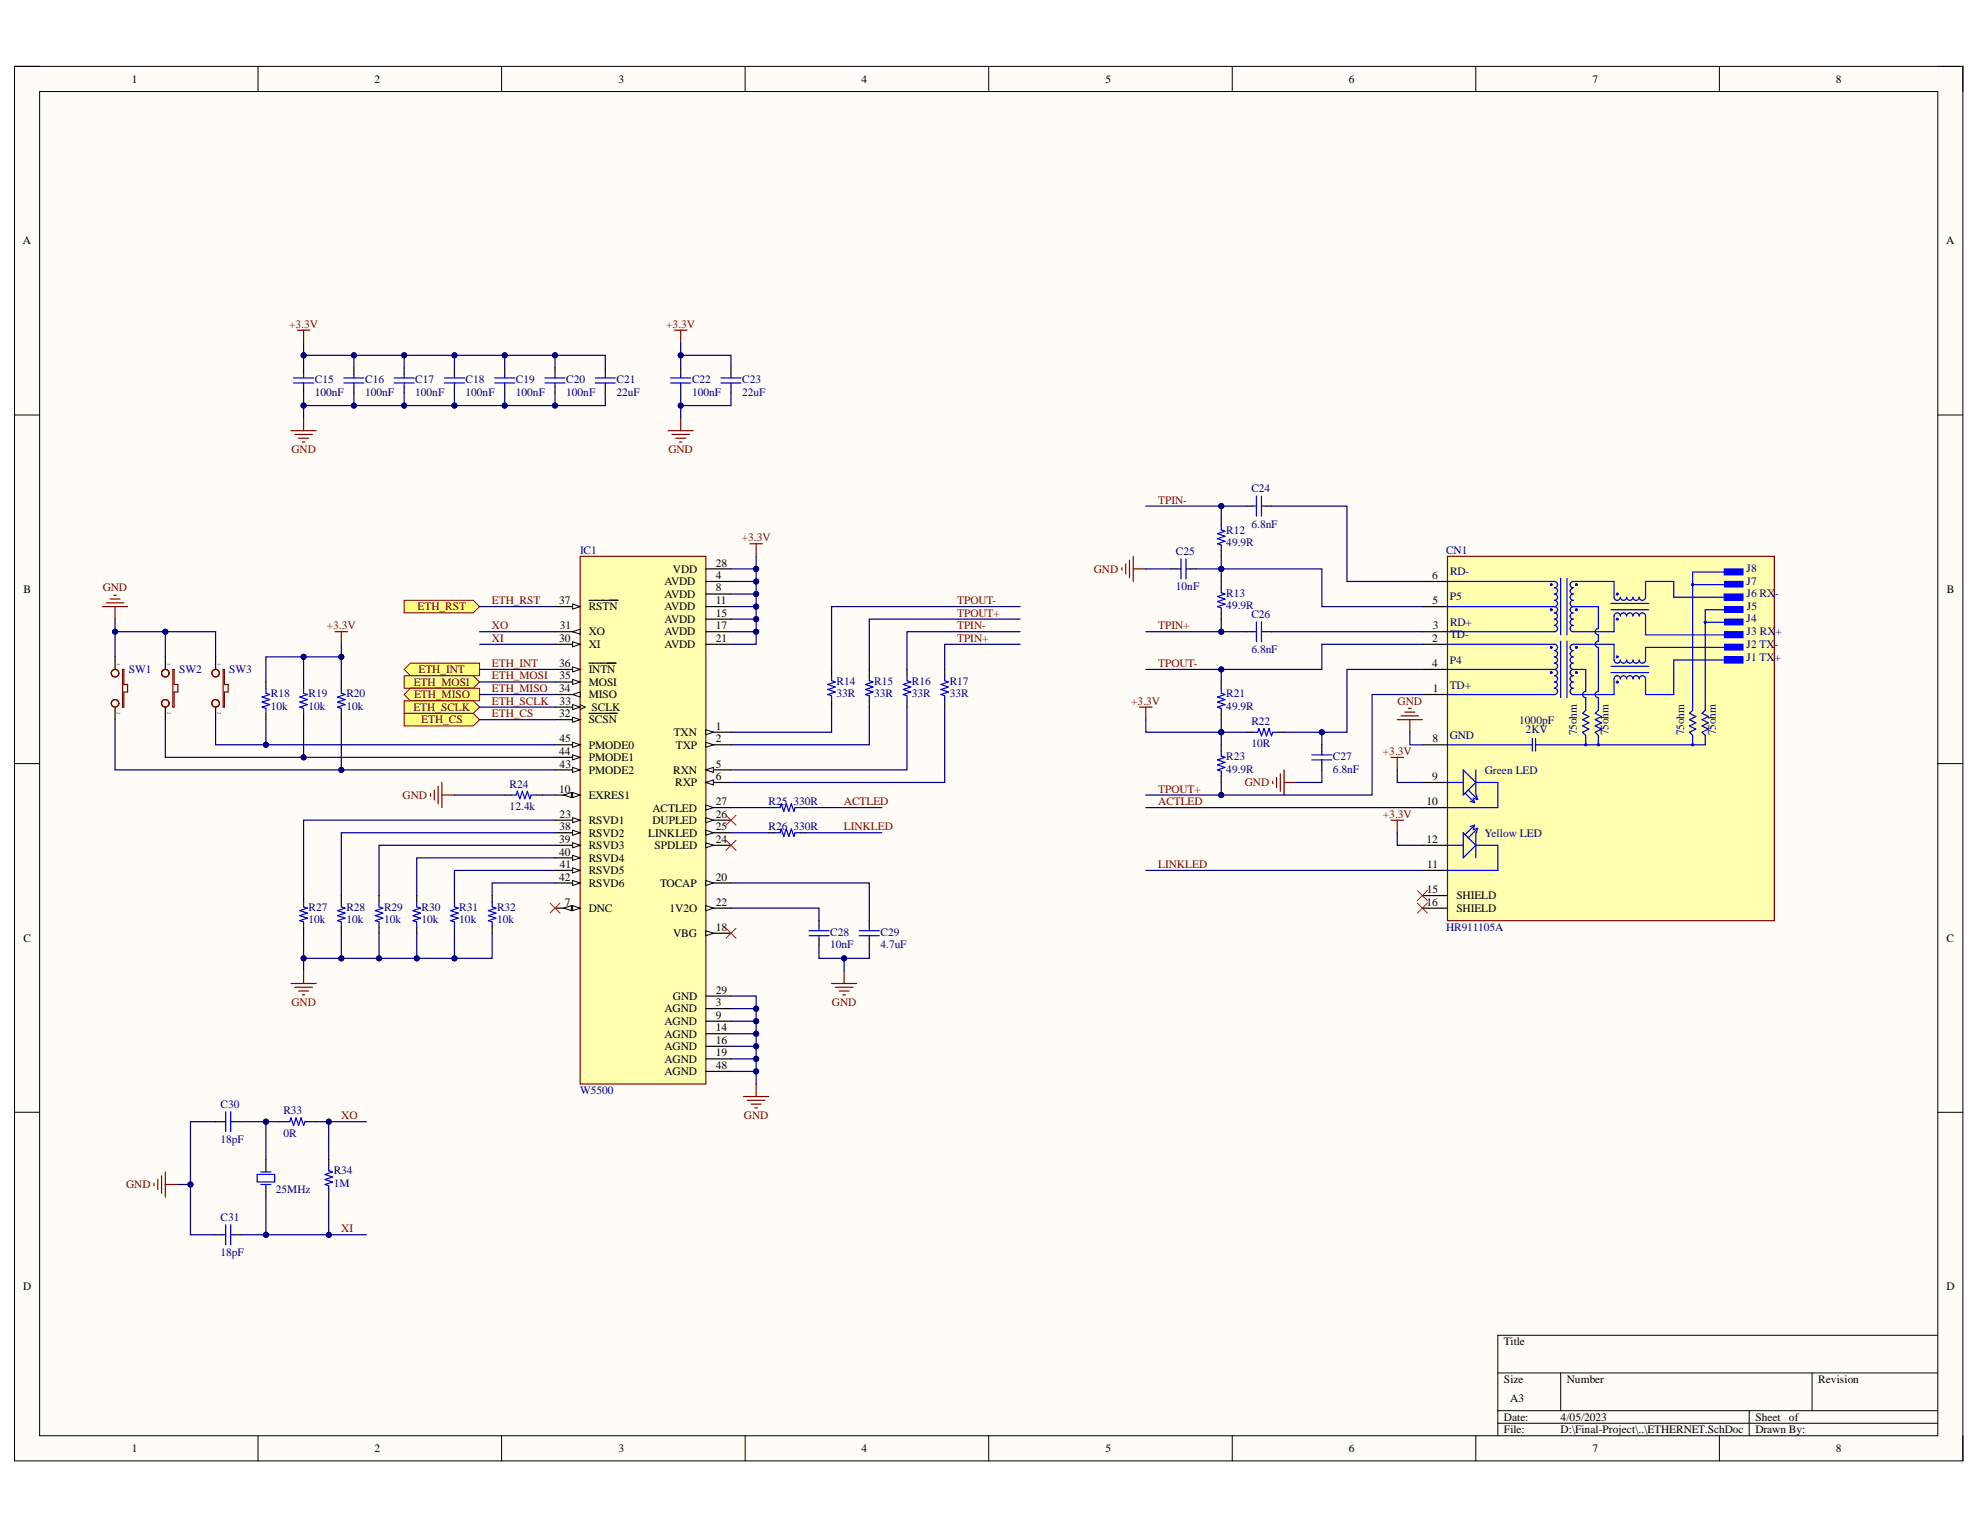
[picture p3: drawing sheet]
<svg xmlns="http://www.w3.org/2000/svg" width="279mm" height="216mm" viewBox="0 0 279 216" stroke-linecap="round" stroke-linejoin="round" font-family="sans-serif">
<defs><g id="words">
<g font-size="1.6">
<text x="18.6" y="11.7">1</text>
<text x="52.8" y="11.7">2</text>
<text x="87.3" y="11.7">3</text>
<text x="121.6" y="11.7">4</text>
<text x="156" y="11.7">5</text>
<text x="190.3" y="11.7">6</text>
<text x="224.7" y="11.7">7</text>
<text x="259.1" y="11.7">8</text>
<text x="3.2" y="34.5">A</text>
<text x="274.6" y="34.5">A</text>
<text x="3.3" y="83.7">B</text>
<text x="93.8" y="82.6">AVDD</text>
<text x="95" y="80.8">VDD</text>
<text x="101" y="80">28</text>
<text x="101" y="81.7">4</text>
<text x="101" y="83.5">8</text>
<text x="202.1" y="81.7">6</text>
<text x="274.7" y="83.7">B</text>
<text x="78.9" y="85.2">37</text>
<text x="79" y="88.8">31</text>
<text x="83.1" y="86.1">RSTN</text>
<text x="83.1" y="89.7">XO</text>
<text x="93.8" y="84.3">AVDD</text>
<text x="93.8" y="86.1">AVDD</text>
<text x="93.8" y="87.9">AVDD</text>
<text x="93.8" y="89.7">AVDD</text>
<text x="101" y="85.2">11</text>
<text x="101" y="87">15</text>
<text x="101" y="88.8">17</text>
<text x="202.1" y="85.2">5</text>
<text x="202.2" y="88.8">3</text>
<text x="78.9" y="90.6">30</text>
<text x="78.9" y="94.1">36</text>
<text x="78.9" y="95.9">35</text>
<text x="83.1" y="91.4">XI</text>
<text x="83.1" y="95">INTN</text>
<text x="93.8" y="91.4">AVDD</text>
<text x="101" y="90.6">21</text>
<text x="202.1" y="90.6">2</text>
<text x="202.1" y="94.1">4</text>
<text x="78.9" y="97.7">34</text>
<text x="78.9" y="101.2">32</text>
<text x="79" y="99.4">33</text>
<text x="83.1" y="96.8">MOSI</text>
<text x="83.1" y="98.5">MISO</text>
<text x="83.5" y="100.3">SCLK</text>
<text x="202.2" y="97.7">1</text>
<text x="78.9" y="106.5">44</text>
<text x="78.9" y="104.8">45</text>
<text x="83.1" y="102.1">SCSN</text>
<text x="83.1" y="105.6">PMODE0</text>
<text x="83.1" y="107.4">PMODE1</text>
<text x="95.1" y="103.9">TXN</text>
<text x="95.4" y="105.6">TXP</text>
<text x="101" y="103">1</text>
<text x="101" y="104.8">2</text>
<text x="202.1" y="104.8">8</text>
<text x="78.9" y="111.9">10</text>
<text x="79" y="108.3">43</text>
<text x="83.1" y="109.2">PMODE2</text>
<text x="83.1" y="112.7">EXRES1</text>
<text x="95" y="109.2">RXN</text>
<text x="95.3" y="111">RXP</text>
<text x="101" y="108.3">5</text>
<text x="101" y="110.1">6</text>
<text x="101" y="113.6">27</text>
<text x="201.3" y="113.6">10</text>
<text x="202.1" y="110.1">9</text>
<text x="78.9" y="119">39</text>
<text x="78.9" y="117.2">38</text>
<text x="79" y="115.4">23</text>
<text x="83.1" y="116.3">RSVD1</text>
<text x="83.1" y="118.1">RSVD2</text>
<text x="83.1" y="119.8">RSVD3</text>
<text x="91.5" y="118.1">LINKLED</text>
<text x="92.1" y="114.5">ACTLED</text>
<text x="92.1" y="116.3">DUPLED</text>
<text x="92.4" y="119.8">SPDLED</text>
<text x="101" y="115.4">26</text>
<text x="101" y="117.2">25</text>
<text x="101" y="119">24</text>
<text x="201.3" y="119">12</text>
<text x="78.9" y="120.7">40</text>
<text x="78.9" y="124.3">42</text>
<text x="79" y="122.5">41</text>
<text x="83.1" y="121.6">RSVD4</text>
<text x="83.1" y="123.4">RSVD5</text>
<text x="83.1" y="125.1">RSVD6</text>
<text x="93.1" y="125.1">TOCAP</text>
<text x="101" y="124.3">20</text>
<text x="201.4" y="122.5">11</text>
<text x="79.7" y="127.8">7</text>
<text x="83.1" y="128.7">DNC</text>
<text x="94.5" y="128.7">1V2O</text>
<text x="101" y="127.8">22</text>
<text x="101" y="131.3">18</text>
<text x="201.3" y="127.8">16</text>
<text x="201.3" y="126">15</text>
<text x="205.5" y="126.9">SHIELD</text>
<text x="205.5" y="128.7">SHIELD</text>
<text x="3.3" y="132.9">C</text>
<text x="95" y="132.2">VBG</text>
<text x="274.7" y="132.9">C</text>
<text x="93.8" y="142.9">AGND</text>
<text x="95" y="141.1">GND</text>
<text x="101" y="140.2">29</text>
<text x="101" y="142">3</text>
<text x="101" y="143.8">9</text>
<text x="93.8" y="144.6">AGND</text>
<text x="93.8" y="146.4">AGND</text>
<text x="93.8" y="148.2">AGND</text>
<text x="93.8" y="150">AGND</text>
<text x="101" y="145.5">14</text>
<text x="101" y="147.3">16</text>
<text x="101" y="149.1">19</text>
<text x="93.8" y="151.7">AGND</text>
<text x="101" y="150.9">48</text>
<text x="3.3" y="182.1">D</text>
<text x="274.7" y="182.1">D</text>
<text x="212.2" y="189.9">Title</text>
<text x="212.2" y="195.2">Size</text>
<text x="213.1" y="197.8">A3</text>
<text x="221.1" y="195.2">Number</text>
<text x="256.6" y="195.2">Revision</text>
<text x="212.2" y="200.5">Date:</text>
<text x="212.2" y="202.3">File:</text>
<text x="220.2" y="200.5">4/05/2023</text>
<text x="220.2" y="202.3">D:\Final-Project\..\ETHERNET.SchDoc</text>
<text x="247.7" y="200.5">Sheet</text>
<text x="247.7" y="202.3">Drawn By:</text>
<text x="252.4" y="200.5">of</text>
<text x="18.6" y="204.9">1</text>
<text x="52.8" y="204.9">2</text>
<text x="87.3" y="204.9">3</text>
<text x="121.6" y="204.9">4</text>
<text x="156" y="204.9">5</text>
<text x="190.3" y="204.9">6</text>
<text x="224.7" y="204.9">7</text>
<text x="259.1" y="204.9">8</text>
</g>
<g font-size="1.6" fill="#800000">
<text x="40.8" y="46.2">+3.3V</text>
<text x="94" y="46.2">+3.3V</text>
<text x="41.1" y="64">GND</text>
<text x="94.3" y="64">GND</text>
<text x="163.4" y="71.1">TPIN-</text>
<text x="104.7" y="76.4">+3.3V</text>
<text x="14.5" y="83.5">GND</text>
<text x="154.4" y="80.8">GND</text>
<text x="46.1" y="88.8">+3.3V</text>
<text x="58.9" y="86.1">ETH_RST</text>
<text x="69.4" y="85.2">ETH_RST</text>
<text x="69.4" y="88.8">XO</text>
<text x="135.1" y="85.2">TPOUT-</text>
<text x="135.1" y="87">TPOUT+</text>
<text x="135.1" y="88.8">TPIN-</text>
<text x="163.4" y="88.8">TPIN+</text>
<text x="59.1" y="95">ETH_INT</text>
<text x="69.4" y="90.6">XI</text>
<text x="69.4" y="94.1">ETH_INT</text>
<text x="69.4" y="95.9">ETH_MOSI</text>
<text x="135.1" y="90.6">TPIN+</text>
<text x="163.4" y="94.1">TPOUT-</text>
<text x="58.3" y="100.3">ETH_SCLK</text>
<text x="58.4" y="96.8">ETH_MOSI</text>
<text x="58.4" y="98.5">ETH_MISO</text>
<text x="69.4" y="97.7">ETH_MISO</text>
<text x="69.4" y="99.4">ETH_SCLK</text>
<text x="69.4" y="101.2">ETH_CS</text>
<text x="159.6" y="99.4">+3.3V</text>
<text x="197.2" y="99.4">GND</text>
<text x="59.4" y="102.1">ETH_CS</text>
<text x="195.1" y="106.5">+3.3V</text>
<text x="56.8" y="112.7">GND</text>
<text x="119.1" y="113.6">ACTLED</text>
<text x="163.4" y="111.9">TPOUT+</text>
<text x="163.4" y="113.6">ACTLED</text>
<text x="175.7" y="111">GND</text>
<text x="119.1" y="117.2">LINKLED</text>
<text x="195.1" y="115.4">+3.3V</text>
<text x="163.4" y="122.5">LINKLED</text>
<text x="41.1" y="142">GND</text>
<text x="117.4" y="142">GND</text>
<text x="48.2" y="158">XO</text>
<text x="105" y="158">GND</text>
<text x="17.8" y="167.7">GND</text>
<text x="48.2" y="173.9">XI</text>
</g>
<g font-size="1.6" fill="#000080">
<text x="44.4" y="54.1">C15</text>
<text x="44.4" y="55.8">100nF</text>
<text x="51.5" y="54.1">C16</text>
<text x="51.5" y="55.8">100nF</text>
<text x="58.6" y="54.1">C17</text>
<text x="58.6" y="55.8">100nF</text>
<text x="65.7" y="54.1">C18</text>
<text x="65.7" y="55.8">100nF</text>
<text x="72.8" y="54.1">C19</text>
<text x="72.8" y="55.8">100nF</text>
<text x="79.9" y="54.1">C20</text>
<text x="79.9" y="55.8">100nF</text>
<text x="87" y="54.1">C21</text>
<text x="87" y="55.8">22uF</text>
<text x="97.7" y="54.1">C22</text>
<text x="97.7" y="55.8">100nF</text>
<text x="104.7" y="54.1">C23</text>
<text x="104.7" y="55.8">22uF</text>
<text x="176.6" y="69.5">C24</text>
<text x="173" y="75.3">R12</text>
<text x="173" y="77.1">49.9R</text>
<text x="176.6" y="74.5">6.8nF</text>
<text x="81.8" y="78.2">IC1</text>
<text x="165.9" y="78.3">C25</text>
<text x="165.9" y="83.3">10nF</text>
<text x="204.1" y="78.2">CN1</text>
<text x="204.6" y="81.2">RD-</text>
<text x="246.5" y="80.7">J8</text>
<text x="246.5" y="82.5">J7</text>
<text x="173" y="84.2">R13</text>
<text x="173" y="86">49.9R</text>
<text x="176.6" y="87.2">C26</text>
<text x="204.6" y="84.7">P5</text>
<text x="204.6" y="88.3">RD+</text>
<text x="246.5" y="84.3">J6 RX</text>
<text x="246.5" y="87.8">J4</text>
<text x="246.5" y="89.6">J3 RX</text>
<text x="246.5" y="86">J5</text>
<text x="250.5" y="84.3">-</text>
<text x="250.5" y="89.6">+</text>
<text x="18.2" y="95">SW1</text>
<text x="25.3" y="95">SW2</text>
<text x="32.3" y="95">SW3</text>
<text x="176.6" y="92.2">6.8nF</text>
<text x="204.6" y="93.6">P4</text>
<text x="204.6" y="90.1">TD-</text>
<text x="246.5" y="91.4">J2 TX</text>
<text x="246.5" y="93.2">J1 TX</text>
<text x="250.4" y="91.4">-</text>
<text x="250.4" y="93.2">+</text>
<text x="38.2" y="98.4">R18</text>
<text x="38.2" y="100.1">10k</text>
<text x="43.5" y="98.4">R19</text>
<text x="43.5" y="100.1">10k</text>
<text x="48.9" y="98.4">R20</text>
<text x="48.9" y="100.1">10k</text>
<text x="118" y="96.6">R14</text>
<text x="118" y="98.4">33R</text>
<text x="123.4" y="96.6">R15</text>
<text x="123.4" y="98.4">33R</text>
<text x="128.7" y="96.6">R16</text>
<text x="128.7" y="98.4">33R</text>
<text x="134" y="96.6">R17</text>
<text x="134" y="98.4">33R</text>
<text x="173" y="98.4">R21</text>
<text x="173" y="100.1">49.9R</text>
<text x="204.6" y="97.2">TD+</text>
<text x="173" y="107.2">R23</text>
<text x="176.6" y="102.3">R22</text>
<text x="176.6" y="105.5">10R</text>
<text x="188.1" y="107.2">C27</text>
<text x="204.6" y="104.3">GND</text>
<text x="214.4" y="102.1">1000pF</text>
<text x="215.3" y="103.4">2KV</text>
<text x="222.5" y="103.8" transform="rotate(-90 222.5 103.8)">75ohm</text>
<text x="227" y="103.8" transform="rotate(-90 227 103.8)">75ohm</text>
<text x="237.7" y="103.8" transform="rotate(-90 237.7 103.8)">75ohm</text>
<text x="242.1" y="103.8" transform="rotate(-90 242.1 103.8)">75ohm</text>
<text x="71.9" y="111.1">R24</text>
<text x="108.4" y="113.6">R25</text>
<text x="112" y="113.6">330R</text>
<text x="173" y="109">49.9R</text>
<text x="188.1" y="109">6.8nF</text>
<text x="209.5" y="109.2">Green LED</text>
<text x="71.9" y="114.3">12.4k</text>
<text x="108.4" y="117.2">R26</text>
<text x="112" y="117.2">330R</text>
<text x="209.5" y="118.1">Yellow LED</text>
<text x="43.5" y="128.5">R27</text>
<text x="43.5" y="130.3">10k</text>
<text x="48.9" y="128.5">R28</text>
<text x="48.9" y="130.3">10k</text>
<text x="54.2" y="128.5">R29</text>
<text x="54.2" y="130.3">10k</text>
<text x="59.5" y="128.5">R30</text>
<text x="59.5" y="130.3">10k</text>
<text x="64.8" y="128.5">R31</text>
<text x="64.8" y="130.3">10k</text>
<text x="70.1" y="128.5">R32</text>
<text x="70.1" y="130.3">10k</text>
<text x="204.1" y="131.3">HR911105A</text>
<text x="117.1" y="132.1">C28</text>
<text x="117.1" y="133.8">10nF</text>
<text x="124.3" y="132.1">C29</text>
<text x="124.3" y="133.8">4.7uF</text>
<text x="81.8" y="154.4">W5500</text>
<text x="31.1" y="156.3">C30</text>
<text x="31.1" y="161.3">18pF</text>
<text x="40" y="157.2">R33</text>
<text x="40" y="160.4">0R</text>
<text x="47.1" y="165.7">R34</text>
<text x="47.1" y="167.5">1M</text>
<text x="31.1" y="172.3">C31</text>
<text x="38.9" y="168.4">25MHz</text>
<text x="31.1" y="177.3">18pF</text>
</g>
<g font-size=".6" fill="#000080">
<text x="16.5" y="93.6" transform="rotate(90 16.5 93.6)">1</text>
<text x="23.6" y="93.6" transform="rotate(90 23.6 93.6)">1</text>
<text x="30.7" y="93.6" transform="rotate(90 30.7 93.6)">1</text>
<text x="16.5" y="100.5" transform="rotate(90 16.5 100.5)">2</text>
<text x="23.6" y="100.5" transform="rotate(90 23.6 100.5)">2</text>
<text x="30.7" y="100.5" transform="rotate(90 30.7 100.5)">2</text>
</g>
</g></defs>
<path d="M2.1 9.4h274.9v196.8h-274.9z" fill-rule="evenodd" fill="#fffcf8"/>
<path d="M2.1 9.4h274.9v196.8h-274.9z" fill="none" stroke="#000" stroke-width=".14"/>
<path d="M5.6 12.9h267.8v189.7h-267.8z" fill-rule="evenodd" fill="#fffcf8"/>
<g fill="none" stroke="#000" stroke-width=".14">
<path d="M2 9.4h3.6M5.6 12.9h267.8v189.7h-267.8zM36.4 9.4v3.5M70.8 9.4v3.5M105.1 9.4v3.5M139.5 9.4v3.5M173.9 9.4v3.5M208.3 9.4v3.5M242.6 9.4v3.5M273.4 9.4h3.6v3.5M2 58.6h3.6M273.4 58.6h3.6"/>
<path d="M2 107.8h3.6M273.4 107.8h3.6M2 157h3.6M273.4 157h3.6M211.4 193.7h62M211.4 199.1h62M220.2 193.7v5.4M246.8 199.1v3.5M255.7 193.7v5.4M273.4 188.4h-62v14.2M36.4 202.6v3.6M70.8 202.6v3.6"/>
<path d="M105.2 202.6v3.6M139.5 202.6v3.6M173.9 202.6v3.6M208.3 202.6v3.6M211.4 200.8h62M242.6 202.6v3.6M277 202.6v3.6"/>
</g>
<path d="M81.9 78.5h17.7v74.5h-17.7z" fill-rule="evenodd" fill="#ffffb0"/>
<path d="M81.9 78.5h17.7v74.5h-17.7z" fill="none" stroke="#800000" stroke-width=".17"/>
<path d="M78.3 85.6h3.6" fill="none" stroke="#000" stroke-width=".17"/>
<path d="M80.8 85.2l1.1 .4-1.1 .3z" fill="#f8fcff"/>
<path d="M80.8 85.2l1.1 .4-1.1 .3z" fill="none" stroke="#000" stroke-width=".14"/>
<path d="M78.3 89.1h3.6M83.1 84.7h4.1" fill="none" stroke="#000" stroke-width=".17"/>
<path d="M80.8 89.1l1.1-.3v.7z" fill="#f8fcff"/>
<path d="M80.8 89.1l1.1-.3v.7z" fill="none" stroke="#000" stroke-width=".14"/>
<path d="M78.3 90.9h3.6" fill="none" stroke="#000" stroke-width=".17"/>
<path d="M80.8 90.6l1.1 .3-1.1 .4z" fill="#f8fcff"/>
<path d="M80.8 90.6l1.1 .3-1.1 .4z" fill="none" stroke="#000" stroke-width=".14"/>
<path d="M78.3 94.5h3.6" fill="none" stroke="#000" stroke-width=".17"/>
<path d="M80.8 94.1l1.1 .4-1.1 .3z" fill="#f8fcff"/>
<path d="M80.8 94.1l1.1 .4-1.1 .3z" fill="none" stroke="#000" stroke-width=".14"/>
<path d="M78.3 96.2h3.6M83.1 93.6h3.8" fill="none" stroke="#000" stroke-width=".17"/>
<path d="M80.8 95.9l1.1 .3-1.1 .4z" fill="#f8fcff"/>
<path d="M80.8 95.9l1.1 .3-1.1 .4z" fill="none" stroke="#000" stroke-width=".14"/>
<path d="M78.3 98h3.6" fill="none" stroke="#000" stroke-width=".17"/>
<path d="M80.8 98l1.1-.3v.7z" fill="#f8fcff"/>
<path d="M80.8 98l1.1-.3v.7z" fill="none" stroke="#000" stroke-width=".14"/>
<path d="M78.3 99.8h3.6" fill="none" stroke="#000" stroke-width=".17"/>
<path d="M80.8 99.4l1.1 .4-1.1 .3z" fill="#f8fcff"/>
<path d="M80.8 99.4l1.1 .4-1.1 .3zM81.9 99.4l.7 .4-.7 .3" fill="none" stroke="#000" stroke-width=".14"/>
<path d="M78.3 101.6h3.6" fill="none" stroke="#000" stroke-width=".17"/>
<path d="M80.8 101.2l1.1 .4-1.1 .3z" fill="#f8fcff"/>
<path d="M80.8 101.2l1.1 .4-1.1 .3z" fill="none" stroke="#000" stroke-width=".14"/>
<path d="M78.3 105.1h3.6M83.1 100.7h4" fill="none" stroke="#000" stroke-width=".17"/>
<path d="M80.8 104.7l1.1 .4-1.1 .4z" fill="#f8fcff"/>
<path d="M80.8 104.7l1.1 .4-1.1 .4z" fill="none" stroke="#000" stroke-width=".14"/>
<path d="M78.3 106.9h3.6" fill="none" stroke="#000" stroke-width=".17"/>
<path d="M80.8 106.5l1.1 .4-1.1 .3z" fill="#f8fcff"/>
<path d="M80.8 106.5l1.1 .4-1.1 .3z" fill="none" stroke="#000" stroke-width=".14"/>
<path d="M78.3 108.6h3.6" fill="none" stroke="#000" stroke-width=".17"/>
<path d="M80.8 108.3l1.1 .3-1.1 .4z" fill="#f8fcff"/>
<path d="M80.8 108.3l1.1 .3-1.1 .4z" fill="none" stroke="#000" stroke-width=".14"/>
<path d="M78.3 112.2h3.6" fill="none" stroke="#000" stroke-width=".17"/>
<path d="M80.8 111.8l1.1 .4-1.1 .3z" fill="#f8fcff"/>
<path d="M80.8 111.8l1.1 .4-1.1 .3z" fill="none" stroke="#000" stroke-width=".14"/>
<path d="M79.6 112.2l1-.4v.7z" fill="#f8fcff"/>
<path d="M79.6 112.2l1-.4v.7z" fill="none" stroke="#000" stroke-width=".14"/>
<path d="M78.3 115.7h3.6" fill="none" stroke="#000" stroke-width=".17"/>
<path d="M80.8 115.4l1.1 .3-1.1 .4z" fill="#f8fcff"/>
<path d="M80.8 115.4l1.1 .3-1.1 .4z" fill="none" stroke="#000" stroke-width=".14"/>
<path d="M78.3 117.5h3.6" fill="none" stroke="#000" stroke-width=".17"/>
<path d="M80.8 117.2l1.1 .3-1.1 .4z" fill="#f8fcff"/>
<path d="M80.8 117.2l1.1 .3-1.1 .4z" fill="none" stroke="#000" stroke-width=".14"/>
<path d="M78.3 119.3h3.6" fill="none" stroke="#000" stroke-width=".17"/>
<path d="M80.8 118.9l1.1 .4-1.1 .3z" fill="#f8fcff"/>
<path d="M80.8 118.9l1.1 .4-1.1 .3z" fill="none" stroke="#000" stroke-width=".14"/>
<path d="M78.3 121.1h3.6" fill="none" stroke="#000" stroke-width=".17"/>
<path d="M80.8 120.7l1.1 .4-1.1 .3z" fill="#f8fcff"/>
<path d="M80.8 120.7l1.1 .4-1.1 .3z" fill="none" stroke="#000" stroke-width=".14"/>
<path d="M78.3 122.8h3.6" fill="none" stroke="#000" stroke-width=".17"/>
<path d="M80.8 122.5l1.1 .3-1.1 .4z" fill="#f8fcff"/>
<path d="M80.8 122.5l1.1 .3-1.1 .4z" fill="none" stroke="#000" stroke-width=".14"/>
<path d="M78.3 124.6h3.6" fill="none" stroke="#000" stroke-width=".17"/>
<path d="M80.8 124.2l1.1 .4-1.1 .4z" fill="#f8fcff"/>
<path d="M80.8 124.2l1.1 .4-1.1 .4z" fill="none" stroke="#000" stroke-width=".14"/>
<path d="M78.3 128.1h3.6" fill="none" stroke="#000" stroke-width=".17"/>
<path d="M80.8 127.8l1.1 .3-1.1 .4z" fill="#f8fcff"/>
<path d="M80.8 127.8l1.1 .3-1.1 .4z" fill="none" stroke="#000" stroke-width=".14"/>
<path d="M79.6 128.1l1-.3v.7z" fill="#f8fcff"/>
<path d="M79.6 128.1l1-.3v.7z" fill="none" stroke="#000" stroke-width=".14"/>
<path d="M99.6 80.3h3.5M99.6 82h3.5M99.6 83.8h3.5M99.6 85.6h3.5M99.6 87.4h3.5M99.6 89.1h3.5M99.6 90.9h3.5M99.6 103.3h3.5" fill="none" stroke="#000" stroke-width=".17"/>
<path d="M99.6 103l1.1 .3-1.1 .4z" fill="#f8fcff"/>
<path d="M99.6 103l1.1 .3-1.1 .4z" fill="none" stroke="#000" stroke-width=".14"/>
<path d="M99.6 105.1h3.5" fill="none" stroke="#000" stroke-width=".17"/>
<path d="M99.6 104.7l1.1 .4-1.1 .4z" fill="#f8fcff"/>
<path d="M99.6 104.7l1.1 .4-1.1 .4z" fill="none" stroke="#000" stroke-width=".14"/>
<path d="M99.6 108.6h3.5" fill="none" stroke="#000" stroke-width=".17"/>
<path d="M99.6 108.6l1.1-.3v.7z" fill="#f8fcff"/>
<path d="M99.6 108.6l1.1-.3v.7z" fill="none" stroke="#000" stroke-width=".14"/>
<path d="M99.6 110.4h3.5" fill="none" stroke="#000" stroke-width=".17"/>
<path d="M99.6 110.4l1.1-.3v.7z" fill="#f8fcff"/>
<path d="M99.6 110.4l1.1-.3v.7z" fill="none" stroke="#000" stroke-width=".14"/>
<path d="M99.6 114h3.5" fill="none" stroke="#000" stroke-width=".17"/>
<path d="M99.6 113.6l1.1 .4-1.1 .3z" fill="#f8fcff"/>
<path d="M99.6 113.6l1.1 .4-1.1 .3z" fill="none" stroke="#000" stroke-width=".14"/>
<path d="M99.6 115.7h3.5" fill="none" stroke="#000" stroke-width=".17"/>
<path d="M99.6 115.4l1.1 .3-1.1 .4z" fill="#f8fcff"/>
<path d="M99.6 115.4l1.1 .3-1.1 .4z" fill="none" stroke="#000" stroke-width=".14"/>
<path d="M99.6 117.5h3.5" fill="none" stroke="#000" stroke-width=".17"/>
<path d="M99.6 117.2l1.1 .3-1.1 .4z" fill="#f8fcff"/>
<path d="M99.6 117.2l1.1 .3-1.1 .4z" fill="none" stroke="#000" stroke-width=".14"/>
<path d="M99.6 119.3h3.5" fill="none" stroke="#000" stroke-width=".17"/>
<path d="M99.6 118.9l1.1 .4-1.1 .3z" fill="#f8fcff"/>
<path d="M99.6 118.9l1.1 .4-1.1 .3z" fill="none" stroke="#000" stroke-width=".14"/>
<path d="M99.6 124.6h3.5" fill="none" stroke="#000" stroke-width=".17"/>
<path d="M99.6 124.2l1.1 .4-1.1 .4z" fill="#f8fcff"/>
<path d="M99.6 124.2l1.1 .4-1.1 .4z" fill="none" stroke="#000" stroke-width=".14"/>
<path d="M99.6 128.1h3.5" fill="none" stroke="#000" stroke-width=".17"/>
<path d="M99.6 127.8l1.1 .3-1.1 .4z" fill="#f8fcff"/>
<path d="M99.6 127.8l1.1 .3-1.1 .4z" fill="none" stroke="#000" stroke-width=".14"/>
<path d="M99.6 131.7h3.5" fill="none" stroke="#000" stroke-width=".17"/>
<path d="M99.6 131.3l1.1 .4-1.1 .3z" fill="#f8fcff"/>
<path d="M99.6 131.3l1.1 .4-1.1 .3z" fill="none" stroke="#000" stroke-width=".14"/>
<path d="M99.6 140.6h3.5M99.6 142.3h3.5M99.6 144.1h3.5M99.6 145.9h3.5M99.6 147.6h3.5M99.6 149.4h3.5M99.6 151.2h3.5" fill="none" stroke="#000" stroke-width=".17"/>
<path d="M204.3 78.5h46.1v51.4h-46.1z" fill-rule="evenodd" fill="#ffffb0"/>
<path d="M204.3 78.5h46.1v51.4h-46.1z" fill="none" stroke="#800000" stroke-width=".17"/>
<path d="M243.3 92.7h2.6v.9h-2.6z" fill-rule="evenodd" fill="#00f"/>
<path d="M243.3 92.7h2.6v.9h-2.6z" fill="none" stroke="#00f" stroke-width=".17"/>
<path d="M243.3 83.8h2.6v.9h-2.6z" fill-rule="evenodd" fill="#00f"/>
<path d="M243.3 83.8h2.6v.9h-2.6z" fill="none" stroke="#00f" stroke-width=".17"/>
<path d="M243.3 80.3h2.6v.8h-2.6z" fill-rule="evenodd" fill="#00f"/>
<path d="M243.3 80.3h2.6v.8h-2.6z" fill="none" stroke="#00f" stroke-width=".17"/>
<path d="M243.4 89.1h2.5v.9h-2.5z" fill-rule="evenodd" fill="#00f"/>
<path d="M243.4 89.1h2.5v.9h-2.5z" fill="none" stroke="#00f" stroke-width=".17"/>
<path d="M243.4 85.6h2.5v.8h-2.5z" fill-rule="evenodd" fill="#00f"/>
<path d="M243.4 85.6h2.5v.8h-2.5z" fill="none" stroke="#00f" stroke-width=".17"/>
<path d="M243.4 90.9h2.5v.8h-2.5z" fill-rule="evenodd" fill="#00f"/>
<path d="M243.4 90.9h2.5v.8h-2.5z" fill="none" stroke="#00f" stroke-width=".17"/>
<path d="M243.4 87.4h2.5v.8h-2.5z" fill-rule="evenodd" fill="#00f"/>
<path d="M243.4 87.4h2.5v.8h-2.5z" fill="none" stroke="#00f" stroke-width=".17"/>
<path d="M243.4 82.1h2.5v.7h-2.5z" fill-rule="evenodd" fill="#00f"/>
<g fill="none" stroke="#00f" stroke-width=".17">
<path d="M41.4 54h2.9M41.4 53.3h2.9M42.8 52.8v.5M42.8 54v.6M48.5 54h2.9M48.5 53.3h2.9M49.9 52.8v.5M49.9 54v.6M55.6 54h2.8M55.6 53.3h2.8M57 52.8v.5M57 54v.6"/>
<path d="M62.7 54h2.8M62.7 53.3h2.8M64.1 52.8v.5M64.1 54v.6M69.8 54h2.8M69.8 53.3h2.8M71.2 52.8v.5M71.2 54v.6M76.9 54h2.8M76.9 53.3h2.8M78.3 52.8v.5M78.3 54v.6"/>
<path d="M37.5 97.1v.7l.6 .2-1.1 .4 1.1 .3-1.1 .4 1.1 .3-1.1 .4 .5 .2v.7M42.8 97.1v.7l.6 .2-1.1 .4 1.1 .3-1.1 .4 1.1 .3-1.1 .4 .5 .2v.7M48.2 97.1v.7l.5 .2-1.1 .4 1.1 .3-1.1 .4 1.1 .3-1.1 .4 .6 .2v.7M117.3 95.3v.8l.6 .1-1.1 .4 1.1 .3-1.1 .4 1.1 .4-1.1 .3 .5 .2v.7M122.7 95.3v.8l.5 .1-1.1 .4 1.1 .3-1.1 .4 1.1 .4-1.1 .3 .6 .2v.7M128 95.3v.8l.5 .1-1 .4 1 .3-1 .4 1 .4-1 .3 .5 .2v.7M133.3 95.3v.8l.5 .1-1 .4 1 .3-1 .4 1 .4-1 .3 .5 .2v.7M204.3 82.1h15a.44 .44 0 0 1 .5 .4 .44 .44 0 0 1-.5 .4 .44 .44 0 0 1 .5 .5 .44 .44 0 0 1-.5 .4 .44 .44 0 0 1 .5 .5 .44 .44 0 0 1-.5 .4 .44 .44 0 0 1 .5 .5 .44 .44 0 0 1-.5 .4M204.3 90.9h15a.44 .44 0 0 1 .5 .5 .44 .44 0 0 1-.5 .4 .44 .44 0 0 1 .5 .4 .44 .44 0 0 1-.5 .5 .44 .44 0 0 1 .5 .4 .44 .44 0 0 1-.5 .5 .44 .44 0 0 1 .5 .4 .44 .44 0 0 1-.5 .5M204.3 85.6h15M204.3 94.5h15M218.8 86h.2v.1h-.2z"/>
<path d="M219.3 85.6a.44 .44 0 0 1 .5 .4 .44 .44 0 0 1-.5 .5 .44 .44 0 0 1 .5 .4 .44 .44 0 0 1-.5 .5 .44 .44 0 0 1 .5 .4 .44 .44 0 0 1-.5 .5 .44 .44 0 0 1 .5 .4 .44 .44 0 0 1-.5 .4h-15M219.3 94.5a.44 .44 0 0 1 .5 .4 .44 .44 0 0 1-.5 .5 .44 .44 0 0 1 .5 .4 .44 .44 0 0 1-.5 .4 .44 .44 0 0 1 .5 .5 .44 .44 0 0 1-.5 .4 .44 .44 0 0 1 .5 .5 .44 .44 0 0 1-.5 .4h-15M220.2 81.6v8M220.2 90.5v7.9M221.1 81.6v8M221.1 90.5v7.9M222 85.6a.44 .44 0 0 0-.4 .4 .44 .44 0 0 0 .4 .5 .44 .44 0 0 0-.4 .4 .44 .44 0 0 0 .4 .5 .44 .44 0 0 0-.4 .4 .44 .44 0 0 0 .4 .5 .44 .44 0 0 0-.4 .4 .44 .44 0 0 0 .4 .4h5.8v-2.2a.44 .44 0 0 1 .4-.4 .44 .44 0 0 1 .5 .4 .44 .44 0 0 1 .4-.4 .44 .44 0 0 1 .4 .4 .44 .44 0 0 1 .5-.4 .44 .44 0 0 1 .4 .4 .44 .44 0 0 1 .5-.4 .44 .44 0 0 1 .4 .4 .44 .44 0 0 1 .5-.4 .44 .44 0 0 1 .4 .4v2.7h11.5M222 85.6h3.5v3.1a.44 .44 0 0 0-.4 .4 .44 .44 0 0 0 .4 .5v.9a.44 .44 0 0 0-.4 .4 .44 .44 0 0 0 .4 .5v6.2a.44 .44 0 0 0-.4 .4 .44 .44 0 0 0 .4 .4v1.8l-.4 .5 .9 .4-.9 .5 .9 .4-.9 .4 .9 .5-.9 .4 .4 .5v1.3M222 94.5h1.8v3.1a.44 .44 0 0 0-.5 .4 .44 .44 0 0 0 .5 .4v1.8l-.5 .5 .9 .4-.9 .5 .9 .4-.9 .4 .9 .5-.9 .4 .5 .5v1.3M222.4 82.4h.1v.2h-.1zM222.4 86h.1v.1h-.1zM222.4 91.3h.1v.1h-.1z"/>
<path d="M222.4 94.8h.1v.2h-.1zM227.3 86h5.3M227.3 85.2h5.3M227.3 94h5.3M227.3 94.9h5.3M238.9 82.5h4.8M240.5 87.7h.2v.2h-.2zM240.6 87.8h3.1M243.4 82.1h2.5v.7h-2.5zM243.7 84.3h-7.5v-2.2h-4v2.2a.44 .44 0 0 1-.4 .4 .44 .44 0 0 1-.5-.4 .44 .44 0 0 1-.4 .4 .44 .44 0 0 1-.5-.4 .44 .44 0 0 1-.4 .4 .44 .44 0 0 1-.5-.4 .44 .44 0 0 1-.4 .4 .44 .44 0 0 1-.4-.4 .44 .44 0 0 1-.5 .4 .44 .44 0 0 1-.4-.4v-2.2h-5.8a.44 .44 0 0 0-.4 .4 .44 .44 0 0 0 .4 .4 .44 .44 0 0 0-.4 .5 .44 .44 0 0 0 .4 .4 .44 .44 0 0 0-.4 .5 .44 .44 0 0 0 .4 .4 .44 .44 0 0 0-.4 .5 .44 .44 0 0 0 .4 .4M243.7 91.4h-11.5v1.7a.44 .44 0 0 1-.4 .5 .44 .44 0 0 1-.5-.5 .44 .44 0 0 1-.4 .5 .44 .44 0 0 1-.5-.5 .44 .44 0 0 1-.4 .5 .44 .44 0 0 1-.5-.5 .44 .44 0 0 1-.4 .5 .44 .44 0 0 1-.4-.5 .44 .44 0 0 1-.5 .5 .44 .44 0 0 1-.4-.5v-2.2h-5.8a.44 .44 0 0 0-.4 .5 .44 .44 0 0 0 .4 .4 .44 .44 0 0 0-.4 .4 .44 .44 0 0 0 .4 .5 .44 .44 0 0 0-.4 .4 .44 .44 0 0 0 .4 .5 .44 .44 0 0 0-.4 .4 .44 .44 0 0 0 .4 .5M243.7 93.1h-7.5v4.9h-4v-2.2a.44 .44 0 0 0-.4-.4 .44 .44 0 0 0-.5 .4 .44 .44 0 0 0-.4-.4 .44 .44 0 0 0-.5 .4 .44 .44 0 0 0-.4-.4 .44 .44 0 0 0-.5 .4 .44 .44 0 0 0-.4-.4 .44 .44 0 0 0-.4 .4 .44 .44 0 0 0-.5-.4 .44 .44 0 0 0-.4 .4v2.2h-5.8a.44 .44 0 0 1-.4-.4 .44 .44 0 0 1 .4-.5 .44 .44 0 0 1-.4-.4 .44 .44 0 0 1 .4-.5 .44 .44 0 0 1-.4-.4 .44 .44 0 0 1 .4-.4 .44 .44 0 0 1-.4-.5 .44 .44 0 0 1 .4-.4"/>
<path d="M243.7 80.7h-4.8v19.5l-.5 .5 .9 .4-.9 .5 .9 .4-.9 .4 .9 .5-.9 .4 .5 .5v1.3M243.7 86h-3.1v14.2l-.4 .5 .9 .4-.9 .5 .9 .4-.9 .4 .9 .5-.9 .4 .4 .5v1.3h-23.9M72.1 112.2h.7l.2-.5 .3 1 .4-1 .4 1 .3-1 .4 1 .1-.5h.8M109.4 114h.7l.1-.6 .4 1.1 .4-1.1 .3 1.1 .4-1.1 .3 1.1 .2-.5h.7M109.4 117.5h.7l.1-.5 .4 1 .4-1 .3 1 .4-1 .3 1 .2-.5h.7M204.3 105.1h11.9M204.3 119.3h2.2M204.3 110.4h2.2M206.5 108.6l1.8 1.8-1.8 1.8zM206.7 111.9l1.4 1.4M207.2 118.2l-.7-.7v3.6l1.8-1.8M207.2 118.2l1.1 1.1"/>
<path d="M207.2 111.5l1.3 1.3M207.5 113.1l.6 .2M208.1 116.4l-1.4 1.4M208.1 116.4l-.6 .2M208.1 116.4l-.2 .7 .6-.2M208.3 108.6v3.6M208.3 117.5v3.6M208.3 119.3h3.1v3.5h-7.1M208.3 110.4h3.1v3.6h-7.1M208.3 112.2l.2 .6M208.5 116.9l-1.3 1.3M208.5 116.9l-.2 .6"/>
<path d="M208.5 112.8l-.6-.2 .2 .7M216.2 104.2v1.8M216.7 104.2v1.8M223.7 105h.2v.2h-.2zM225.5 105h.1v.2h-.1zM238.8 105h.1v.2h-.1zM42.8 127.3v.7l.6 .1-1.1 .4 1.1 .4-1.1 .3 1.1 .4-1.1 .3 .5 .2v.7M48.2 127.3v.7l.5 .1-1.1 .4 1.1 .4-1.1 .3 1.1 .4-1.1 .3 .6 .2v.7M53.5 127.3v.7l.5 .1-1 .4 1 .4-1 .3 1 .4-1 .3 .5 .2v.7M58.8 127.3v.7l.5 .1-1 .4 1 .4-1 .3 1 .4-1 .3 .5 .2v.7M64.1 127.3v.7l.6 .1-1.1 .4 1.1 .4-1.1 .3 1.1 .4-1.1 .3 .5 .2v.7M69.4 127.3v.7l.6 .1-1.1 .4 1.1 .4-1.1 .3 1.1 .4-1.1 .3 .5 .2v.7"/>
<path d="M114.2 131.3h2.8M114.2 132h2.8M115.6 130.8v.5M115.6 132v.6M121.2 131.3h2.9M121.2 132h2.9M122.7 130.8v.5M122.7 132v.6"/>
<circle cx="218.9" cy="82.5" r=".1"/>
<circle cx="218.9" cy="94.9" r=".1"/>
<circle cx="218.9" cy="91.4" r=".11"/>
<circle cx="218.9" cy="94.9" r=".11"/>
<circle cx="218.9" cy="82.5" r=".11"/>
<circle cx="222.4" cy="91.4" r=".11"/>
<circle cx="228.2" cy="87.4" r=".11"/>
<circle cx="228.2" cy="83.8" r=".11"/>
<circle cx="228.2" cy="96.2" r=".11"/>
<circle cx="228.2" cy="92.7" r=".11"/>
<circle cx="238.9" cy="82.5" r=".13"/>
<circle cx="240.6" cy="87.8" r=".12"/>
<circle cx="238.9" cy="105.1" r=".13"/>
</g>
<g fill="none" stroke="#000" stroke-width=".17">
<path d="M42.8 51.9v.9M42.8 54.6v.9M49.9 51.9v.9M49.9 54.6v.9M57 51.9v.9M57 54.6v.9M64.1 51.9v.9M64.1 54.6v.9M71.2 51.9v.9M71.2 54.6v.9M78.3 51.9v.9M78.3 54.6v.9"/>
<path d="M16.2 92.7v1.8M16.2 99.8v1.8M23.3 92.7v1.8M23.3 99.8v1.8M30.4 92.7v1.8M30.4 99.8v1.8M37.5 96.2v.9M42.8 96.2v.9M48.2 96.2v.9M117.3 94.5v.8M117.3 98.9v.9M122.7 94.5v.8"/>
<path d="M122.7 98.9v.9M128 94.5v.8M128 98.9v.9M133.3 94.5v.8M133.3 98.9v.9M200.7 82.1h3.6M200.7 85.6h3.6M200.7 89.1h3.6M200.7 90.9h3.6M200.7 94.5h3.6M200.7 98h3.6M37.5 100.7v.9"/>
<path d="M42.8 100.7v.9M48.2 100.7v.9M71.2 112.2h.9M75.7 112.2h.8M108.5 114h.9M108.5 117.5h.9M112.9 114h.9M112.9 117.5h.9M200.7 105.1h3.6M200.7 110.4h3.6M200.7 114h3.6M200.7 119.3h3.6"/>
<path d="M42.8 126.4v.9M42.8 130.8v.9M48.2 126.4v.9M48.2 130.8v.9M53.5 126.4v.9M53.5 130.8v.9M58.8 126.4v.9M58.8 130.8v.9M64.1 126.4v.9M64.1 130.8v.9M69.4 126.4v.9M69.4 130.8v.9"/>
<path d="M115.6 129.9v.9M115.6 132.6v.9M122.7 129.9v.9M122.7 132.6v.9M200.7 122.8h3.6M200.7 126.4h3.6M200.7 128.2h3.6"/>
</g>
<g fill="none" stroke="#800000" stroke-width=".17">
<path d="M42 46.6h1.7M42.8 46.6v1.8M42.8 59v1.8M41.1 60.8h3.5M41.6 61.3h2.5M42.1 61.8h1.4M42.7 62.4h.3M105.8 76.7h1.8M106.7 76.7v1.8M14.5 85.6h3.5M15 85.1h2.5M15.5 84.5h1.4"/>
<path d="M16.1 84h.3M16.2 85.6v1.8M17.3 94.5h.2v2.1h.5v1.1h-.5v2.1h-.2zM24.4 94.5h.2v2.1h.5v1.1h-.5v2.1h-.2zM31.5 94.5h.2v2.1h.5v1.1h-.5v2.1h-.2zM47.3 89.1h1.8M48.2 89.1v1.8M60.8 112v.4M61.3 111.5v1.4M61.8 110.9v2.5M62.4 110.4v3.6M62.4 112.2h1.7"/>
<path d="M41.1 138.8h3.5M41.6 139.3h2.5M42.1 139.8h1.4M42.8 137v1.8M117.3 138.8h3.6M117.9 139.3h2.5M118.4 139.8h1.4M119.1 137v1.8M42.7 140.4h.3M104.9 154.7h3.6M105.5 155.3h2.4M106 155.8h1.4"/>
<path d="M106.5 156.3h.4M106.7 153v1.7M118.9 140.4h.4"/>
<circle cx="16.2" cy="95" r=".53"/>
<circle cx="16.2" cy="99.2" r=".53"/>
<circle cx="23.3" cy="95" r=".53"/>
<circle cx="23.3" cy="99.2" r=".53"/>
<circle cx="30.4" cy="95" r=".53"/>
<circle cx="30.4" cy="99.2" r=".53"/>
</g>
<path d="M102.4 115l1.5 1.4M102.4 118.6l1.5 1.4M103.9 115l-1.5 1.4M103.9 118.6l-1.5 1.4M77.6 127.4l1.4 1.5M79 127.4l-1.4 1.5M102.4 131l1.5 1.4M103.9 131l-1.5 1.4" fill="none" stroke="#f00" stroke-width=".14"/>
<path d="M57 84.7h9.8l.9 .9-.9 .9h-9.8z" fill-rule="evenodd" fill="#ffff80"/>
<path d="M57 84.7h9.8l.9 .9-.9 .9h-9.8z" fill="none" stroke="#800000" stroke-width=".14"/>
<path d="M57 94.5l.9-.9h9.8v1.7h-9.8z" fill-rule="evenodd" fill="#ffff80"/>
<path d="M57 94.5l.9-.9h9.8v1.7h-9.8z" fill="none" stroke="#800000" stroke-width=".14"/>
<path d="M57 95.3h9.8l.9 .9-.9 .9h-9.8z" fill-rule="evenodd" fill="#ffff80"/>
<path d="M57 95.3h9.8l.9 .9-.9 .9h-9.8z" fill="none" stroke="#800000" stroke-width=".14"/>
<path d="M57 98l.9-.9h9.8v1.8h-9.8z" fill-rule="evenodd" fill="#ffff80"/>
<path d="M57 98l.9-.9h9.8v1.8h-9.8z" fill="none" stroke="#800000" stroke-width=".14"/>
<path d="M57 98.9h9.8l.9 .9-.9 .9h-9.8z" fill-rule="evenodd" fill="#ffff80"/>
<path d="M57 98.9h9.8l.9 .9-.9 .9h-9.8z" fill="none" stroke="#800000" stroke-width=".14"/>
<path d="M57 100.7h9.8l.9 .9-.9 .8h-9.8z" fill-rule="evenodd" fill="#ffff80"/>
<path d="M57 100.7h9.8l.9 .9-.9 .8h-9.8z" fill="none" stroke="#800000" stroke-width=".14"/>
<g fill="none" stroke="#000" stroke-width=".17">
<path d="M85.4 51.9v.9M85.4 54.6v.9M96.1 51.9v.9M96.1 54.6v.9M103.1 51.9v.9M103.1 54.6v.9M172.3 73.2v.9M172.3 77.6v.9M175.9 71.4h.9M178.5 71.4h.9M165.2 80.3h.9M167.9 80.3h.9"/>
<path d="M172.3 82v.9M172.3 86.5v.9M172.3 96.2v.9M175.9 89.1h.9M178.5 89.1h.9M172.3 100.7v.9M172.3 105.1v.9M172.3 109.5v.9M175.9 103.3h.9M180.3 103.3h.9M186.5 105.1v.9M186.5 107.8v.8"/>
<path d="M30.4 158.3h.9M33.1 158.3h.9M39.3 158.3h.9M43.7 158.3h.9M30.4 174.2h.9M33.1 174.2h.9M37.5 163.6v1.8M37.5 167.1v1.8M46.4 163.6v.9M46.4 168v.9"/>
</g>
<g fill="none" stroke="#00f" stroke-width=".17">
<path d="M84 54h2.8M84 53.3h2.8M85.4 52.8v.5M85.4 54v.6M94.6 54h2.9M94.6 53.3h2.9M96.1 52.8v.5M96.1 54v.6M101.7 54h2.9M101.7 53.3h2.9M103.1 52.8v.5M103.1 54v.6"/>
<path d="M166.7 78.9v2.8M167.4 78.9v2.8M172.3 74.1v.7l.6 .2-1.1 .3 1.1 .4-1.1 .3 1.1 .4-1.1 .3 .5 .2v.7M176.8 71.4h.5M177.3 70v2.8M178 70v2.8M178 71.4h.5M166.1 80.3h.6M167.4 80.3h.5M172.3 82.9v.7l.6 .2-1.1 .4 1.1 .3-1.1 .4 1.1 .3-1.1 .4 .5 .2v.7M172.3 97.1v.7l.6 .2-1.1 .4 1.1 .3-1.1 .4 1.1 .3-1.1 .4 .5 .2v.7M176.8 89.1h.5"/>
<path d="M177.3 87.7v2.9M178 87.7v2.9M178 89.1h.5M172.3 106v.7l.6 .2-1.1 .3 1.1 .4-1.1 .3 1.1 .4-1.1 .3 .5 .2v.7M176.8 103.3h.7l.2-.5 .3 1.1 .4-1.1 .3 1.1 .4-1.1 .3 1.1 .2-.6h.7M185.1 107.2h2.8M185.1 106.5h2.8M186.5 106v.5M186.5 107.2v.6M31.3 158.3h.5M31.8 156.9v2.8M32.6 158.3h.5"/>
<path d="M32.6 156.9v2.8M40.2 158.3h.7l.2-.5 .3 1 .4-1 .3 1 .4-1 .3 1 .2-.5h.7M31.3 174.2h.5M31.8 172.8v2.9M32.6 172.8v2.9M32.6 174.2h.5M36.3 165.7h2.5v1.1h-2.5zM36.8 167.1h1.4M36.8 165.4h1.4M46.4 164.5v.7l.5 .2-1 .3 1 .4-1 .3 1 .4-1 .3 .5 .2v.7"/>
</g>
<g fill="none" stroke="#800000" stroke-width=".17">
<path d="M95.2 46.6h1.7M96.1 46.6v1.8M96.1 59v1.8M94.3 60.8h3.5M94.8 61.3h2.5M95.3 61.8h1.5M95.9 62.4h.3M158.8 79.6v1.4M159.4 79v2.5M159.9 78.5v3.5M158.3 80.1v.4M159.9 80.3h1.8"/>
<path d="M160.8 99.8h1.8M161.7 99.8v1.8M198.8 100h.3M179.6 110.2v.4M180.1 109.7v1.4M180.7 109.2v2.5M181.2 108.6v3.6M181.2 110.4h1.8M196.3 106.9h1.8M196.3 115.7h1.8M197.2 101.6h3.5M197.2 106.9v1.7"/>
<path d="M197.2 115.7v1.8M197.7 101h2.5M198.2 100.5h1.5M198.9 101.6v1.7M21.7 167v.3M22.3 166.4v1.5M22.8 165.9v2.5M23.3 165.4v3.5M23.3 167.1h1.8"/>
</g>
<path d="M103.1 151.2h3.6" fill="none" stroke="#000080" stroke-width=".17"/>
<circle cx="106.7" cy="151.2" r=".35" fill="#000080"/>
<circle cx="106.7" cy="151.2" r=".35" fill="none" stroke="#000080" stroke-width=".14"/>
<path d="M103.1 149.4h3.6" fill="none" stroke="#000080" stroke-width=".17"/>
<circle cx="106.7" cy="149.4" r=".36" fill="#000080"/>
<circle cx="106.7" cy="149.4" r=".36" fill="none" stroke="#000080" stroke-width=".14"/>
<path d="M103.1 147.6h3.6" fill="none" stroke="#000080" stroke-width=".17"/>
<circle cx="106.7" cy="147.6" r=".35" fill="#000080"/>
<circle cx="106.7" cy="147.6" r=".35" fill="none" stroke="#000080" stroke-width=".14"/>
<path d="M103.1 145.9h3.6" fill="none" stroke="#000080" stroke-width=".17"/>
<circle cx="106.7" cy="145.9" r=".35" fill="#000080"/>
<circle cx="106.7" cy="145.9" r=".35" fill="none" stroke="#000080" stroke-width=".14"/>
<path d="M103.1 144.1h3.6" fill="none" stroke="#000080" stroke-width=".17"/>
<circle cx="106.7" cy="144.1" r=".36" fill="#000080"/>
<circle cx="106.7" cy="144.1" r=".36" fill="none" stroke="#000080" stroke-width=".14"/>
<path d="M103.1 142.3h3.6" fill="none" stroke="#000080" stroke-width=".17"/>
<circle cx="106.7" cy="142.3" r=".35" fill="#000080"/>
<circle cx="106.7" cy="142.3" r=".35" fill="none" stroke="#000080" stroke-width=".14"/>
<path d="M103.1 82h3.6" fill="none" stroke="#000080" stroke-width=".17"/>
<circle cx="106.7" cy="82.1" r=".36" fill="#000080"/>
<circle cx="106.7" cy="82.1" r=".36" fill="none" stroke="#000080" stroke-width=".14"/>
<path d="M103.1 83.8h3.6" fill="none" stroke="#000080" stroke-width=".17"/>
<circle cx="106.7" cy="83.8" r=".35" fill="#000080"/>
<circle cx="106.7" cy="83.8" r=".35" fill="none" stroke="#000080" stroke-width=".14"/>
<path d="M103.1 85.6h3.6" fill="none" stroke="#000080" stroke-width=".17"/>
<circle cx="106.7" cy="85.6" r=".35" fill="#000080"/>
<circle cx="106.7" cy="85.6" r=".35" fill="none" stroke="#000080" stroke-width=".14"/>
<path d="M103.1 87.4h3.6" fill="none" stroke="#000080" stroke-width=".17"/>
<circle cx="106.7" cy="87.4" r=".35" fill="#000080"/>
<circle cx="106.7" cy="87.4" r=".35" fill="none" stroke="#000080" stroke-width=".14"/>
<path d="M103.1 89.1h3.6" fill="none" stroke="#000080" stroke-width=".17"/>
<circle cx="106.7" cy="89.1" r=".35" fill="#000080"/>
<circle cx="106.7" cy="89.1" r=".35" fill="none" stroke="#000080" stroke-width=".14"/>
<path d="M106.7 78.5v1.8" fill="none" stroke="#000080" stroke-width=".17"/>
<circle cx="106.7" cy="80.3" r=".35" fill="#000080"/>
<circle cx="106.7" cy="80.3" r=".35" fill="none" stroke="#000080" stroke-width=".14"/>
<path d="M71.2 50.1v1.8" fill="none" stroke="#000080" stroke-width=".17"/>
<circle cx="71.2" cy="50.1" r=".36" fill="#000080"/>
<circle cx="71.2" cy="50.1" r=".36" fill="none" stroke="#000080" stroke-width=".14"/>
<path d="M64.1 50.1v1.8" fill="none" stroke="#000080" stroke-width=".17"/>
<circle cx="64.1" cy="50.1" r=".35" fill="#000080"/>
<circle cx="64.1" cy="50.1" r=".35" fill="none" stroke="#000080" stroke-width=".14"/>
<path d="M57 50.1v1.8" fill="none" stroke="#000080" stroke-width=".17"/>
<circle cx="57" cy="50.1" r=".35" fill="#000080"/>
<circle cx="57" cy="50.1" r=".35" fill="none" stroke="#000080" stroke-width=".14"/>
<path d="M49.9 50.1v1.8" fill="none" stroke="#000080" stroke-width=".17"/>
<circle cx="49.9" cy="50.1" r=".36" fill="#000080"/>
<circle cx="49.9" cy="50.1" r=".36" fill="none" stroke="#000080" stroke-width=".14"/>
<path d="M49.9 55.5v1.7" fill="none" stroke="#000080" stroke-width=".17"/>
<circle cx="49.9" cy="57.2" r=".35" fill="#000080"/>
<circle cx="49.9" cy="57.2" r=".35" fill="none" stroke="#000080" stroke-width=".14"/>
<path d="M57 55.5v1.7" fill="none" stroke="#000080" stroke-width=".17"/>
<circle cx="57" cy="57.2" r=".35" fill="#000080"/>
<circle cx="57" cy="57.2" r=".35" fill="none" stroke="#000080" stroke-width=".14"/>
<path d="M64.1 55.5v1.7" fill="none" stroke="#000080" stroke-width=".17"/>
<circle cx="64.1" cy="57.2" r=".35" fill="#000080"/>
<circle cx="64.1" cy="57.2" r=".35" fill="none" stroke="#000080" stroke-width=".14"/>
<path d="M71.2 55.5v1.7" fill="none" stroke="#000080" stroke-width=".17"/>
<circle cx="71.2" cy="57.2" r=".35" fill="#000080"/>
<circle cx="71.2" cy="57.2" r=".35" fill="none" stroke="#000080" stroke-width=".14"/>
<path d="M78.3 55.5v1.7" fill="none" stroke="#000080" stroke-width=".17"/>
<circle cx="78.3" cy="57.2" r=".35" fill="#000080"/>
<circle cx="78.3" cy="57.2" r=".35" fill="none" stroke="#000080" stroke-width=".14"/>
<path d="M78.3 50.1h7.1v1.8" fill="none" stroke="#000080" stroke-width=".17"/>
<circle cx="78.3" cy="50.1" r=".35" fill="#000080"/>
<circle cx="78.3" cy="50.1" r=".35" fill="none" stroke="#000080" stroke-width=".14"/>
<path d="M42.8 57.2v1.8" fill="none" stroke="#000080" stroke-width=".17"/>
<circle cx="42.8" cy="57.2" r=".35" fill="#000080"/>
<circle cx="42.8" cy="57.2" r=".35" fill="none" stroke="#000080" stroke-width=".14"/>
<path d="M42.8 48.4v1.7" fill="none" stroke="#000080" stroke-width=".17"/>
<circle cx="42.8" cy="50.1" r=".36" fill="#000080"/>
<circle cx="42.8" cy="50.1" r=".36" fill="none" stroke="#000080" stroke-width=".14"/>
<path d="M103.1 117.5h5.4M103.1 114h5.4M103.1 128.1h12.5v1.8M103.1 124.6h19.6v5.3M119.1 135.2v1.8" fill="none" stroke="#000080" stroke-width=".17"/>
<circle cx="119.1" cy="135.2" r=".35" fill="#000080"/>
<circle cx="119.1" cy="135.2" r=".35" fill="none" stroke="#000080" stroke-width=".14"/>
<path d="M64.1 112.2h7.1M76.5 112.2h1.8M78.3 115.7h-35.5v10.7M78.3 117.5h-30.1v8.9M78.3 119.3h-24.8v7.1M42.8 135.2v1.8M78.3 121.1h-19.5v5.3M78.3 122.8h-14.2v3.6M78.3 124.6h-8.9v1.8" fill="none" stroke="#000080" stroke-width=".17"/>
<circle cx="42.8" cy="135.2" r=".35" fill="#000080"/>
<circle cx="42.8" cy="135.2" r=".35" fill="none" stroke="#000080" stroke-width=".14"/>
<path d="M48.2 131.7v3.5" fill="none" stroke="#000080" stroke-width=".17"/>
<circle cx="48.2" cy="135.2" r=".35" fill="#000080"/>
<circle cx="48.2" cy="135.2" r=".35" fill="none" stroke="#000080" stroke-width=".14"/>
<path d="M53.5 131.7v3.5" fill="none" stroke="#000080" stroke-width=".17"/>
<circle cx="53.5" cy="135.2" r=".35" fill="#000080"/>
<circle cx="53.5" cy="135.2" r=".35" fill="none" stroke="#000080" stroke-width=".14"/>
<path d="M58.8 131.7v3.5" fill="none" stroke="#000080" stroke-width=".17"/>
<circle cx="58.8" cy="135.2" r=".35" fill="#000080"/>
<circle cx="58.8" cy="135.2" r=".35" fill="none" stroke="#000080" stroke-width=".14"/>
<path d="M64.1 131.7v3.5" fill="none" stroke="#000080" stroke-width=".17"/>
<circle cx="64.1" cy="135.2" r=".35" fill="#000080"/>
<circle cx="64.1" cy="135.2" r=".35" fill="none" stroke="#000080" stroke-width=".14"/>
<path d="M42.8 131.7v3.5h26.6v-3.5" fill="none" stroke="#000080" stroke-width=".17"/>
<circle cx="64.1" cy="135.2" r=".35" fill="#000080"/>
<circle cx="64.1" cy="135.2" r=".35" fill="none" stroke="#000080" stroke-width=".14"/>
<circle cx="58.8" cy="135.2" r=".35" fill="#000080"/>
<circle cx="58.8" cy="135.2" r=".35" fill="none" stroke="#000080" stroke-width=".14"/>
<circle cx="53.5" cy="135.2" r=".35" fill="#000080"/>
<circle cx="53.5" cy="135.2" r=".35" fill="none" stroke="#000080" stroke-width=".14"/>
<circle cx="48.2" cy="135.2" r=".35" fill="#000080"/>
<circle cx="48.2" cy="135.2" r=".35" fill="none" stroke="#000080" stroke-width=".14"/>
<circle cx="42.8" cy="135.2" r=".35" fill="#000080"/>
<circle cx="42.8" cy="135.2" r=".35" fill="none" stroke="#000080" stroke-width=".14"/>
<path d="M103.1 140.6h3.6v12.4" fill="none" stroke="#000080" stroke-width=".17"/>
<circle cx="106.7" cy="142.3" r=".35" fill="#000080"/>
<circle cx="106.7" cy="142.3" r=".35" fill="none" stroke="#000080" stroke-width=".14"/>
<circle cx="106.7" cy="144.1" r=".36" fill="#000080"/>
<circle cx="106.7" cy="144.1" r=".36" fill="none" stroke="#000080" stroke-width=".14"/>
<circle cx="106.7" cy="145.9" r=".35" fill="#000080"/>
<circle cx="106.7" cy="145.9" r=".35" fill="none" stroke="#000080" stroke-width=".14"/>
<circle cx="106.7" cy="147.6" r=".35" fill="#000080"/>
<circle cx="106.7" cy="147.6" r=".35" fill="none" stroke="#000080" stroke-width=".14"/>
<circle cx="106.7" cy="149.4" r=".36" fill="#000080"/>
<circle cx="106.7" cy="149.4" r=".36" fill="none" stroke="#000080" stroke-width=".14"/>
<circle cx="106.7" cy="151.2" r=".35" fill="#000080"/>
<circle cx="106.7" cy="151.2" r=".35" fill="none" stroke="#000080" stroke-width=".14"/>
<path d="M103.1 80.3h3.6v10.6h-3.6" fill="none" stroke="#000080" stroke-width=".17"/>
<circle cx="106.7" cy="89.1" r=".35" fill="#000080"/>
<circle cx="106.7" cy="89.1" r=".35" fill="none" stroke="#000080" stroke-width=".14"/>
<circle cx="106.7" cy="87.4" r=".35" fill="#000080"/>
<circle cx="106.7" cy="87.4" r=".35" fill="none" stroke="#000080" stroke-width=".14"/>
<circle cx="106.7" cy="85.6" r=".35" fill="#000080"/>
<circle cx="106.7" cy="85.6" r=".35" fill="none" stroke="#000080" stroke-width=".14"/>
<circle cx="106.7" cy="83.8" r=".35" fill="#000080"/>
<circle cx="106.7" cy="83.8" r=".35" fill="none" stroke="#000080" stroke-width=".14"/>
<circle cx="106.7" cy="82.1" r=".36" fill="#000080"/>
<circle cx="106.7" cy="82.1" r=".36" fill="none" stroke="#000080" stroke-width=".14"/>
<circle cx="106.7" cy="80.3" r=".35" fill="#000080"/>
<circle cx="106.7" cy="80.3" r=".35" fill="none" stroke="#000080" stroke-width=".14"/>
<path d="M115.6 133.5v1.7h7.1v-1.7" fill="none" stroke="#000080" stroke-width=".17"/>
<circle cx="119.1" cy="135.2" r=".35" fill="#000080"/>
<circle cx="119.1" cy="135.2" r=".35" fill="none" stroke="#000080" stroke-width=".14"/>
<g fill="none" stroke="#000080" stroke-width=".17">
<path d="M16.2 87.4v1.7M67.7 94.5h10.6M67.7 96.2h10.6M67.7 98h10.6M67.7 99.8h10.6M67.7 89.1h10.6M67.7 90.9h10.6M67.7 85.6h10.6M117.3 99.8v3.5h-14.2M122.7 99.8v5.3h-19.6M128 99.8v8.8h-24.9M133.3 99.8v10.6h-30.2"/>
<path d="M144 90.9h-10.7v3.6M144 89.1h-16v5.4M144 87.4h-21.3v7.1M144 85.6h-26.7v8.9M67.7 101.6h10.6M113.8 114h10.6M113.8 117.5h10.6"/>
</g>
<circle cx="16.2" cy="89.1" r=".35" fill="#000080"/>
<circle cx="16.2" cy="89.1" r=".35" fill="none" stroke="#000080" stroke-width=".14"/>
<path d="M16.2 92.7v-3.6h14.2v3.6" fill="none" stroke="#000080" stroke-width=".17"/>
<circle cx="16.2" cy="89.1" r=".35" fill="#000080"/>
<circle cx="16.2" cy="89.1" r=".35" fill="none" stroke="#000080" stroke-width=".14"/>
<circle cx="23.3" cy="89.1" r=".35" fill="#000080"/>
<circle cx="23.3" cy="89.1" r=".35" fill="none" stroke="#000080" stroke-width=".14"/>
<path d="M23.3 89.1v3.6" fill="none" stroke="#000080" stroke-width=".17"/>
<circle cx="23.3" cy="89.1" r=".35" fill="#000080"/>
<circle cx="23.3" cy="89.1" r=".35" fill="none" stroke="#000080" stroke-width=".14"/>
<path d="M30.4 101.6v3.5h47.9" fill="none" stroke="#000080" stroke-width=".17"/>
<circle cx="37.5" cy="105.1" r=".35" fill="#000080"/>
<circle cx="37.5" cy="105.1" r=".35" fill="none" stroke="#000080" stroke-width=".14"/>
<path d="M37.5 101.6v3.5" fill="none" stroke="#000080" stroke-width=".17"/>
<circle cx="37.5" cy="105.1" r=".35" fill="#000080"/>
<circle cx="37.5" cy="105.1" r=".35" fill="none" stroke="#000080" stroke-width=".14"/>
<path d="M23.3 101.6v5.3h55" fill="none" stroke="#000080" stroke-width=".17"/>
<circle cx="42.8" cy="106.9" r=".35" fill="#000080"/>
<circle cx="42.8" cy="106.9" r=".35" fill="none" stroke="#000080" stroke-width=".14"/>
<path d="M42.8 101.6v5.3" fill="none" stroke="#000080" stroke-width=".17"/>
<circle cx="42.8" cy="106.9" r=".35" fill="#000080"/>
<circle cx="42.8" cy="106.9" r=".35" fill="none" stroke="#000080" stroke-width=".14"/>
<path d="M42.8 92.7v3.5" fill="none" stroke="#000080" stroke-width=".17"/>
<circle cx="42.8" cy="92.7" r=".35" fill="#000080"/>
<circle cx="42.8" cy="92.7" r=".35" fill="none" stroke="#000080" stroke-width=".14"/>
<path d="M16.2 101.6v7h62.1" fill="none" stroke="#000080" stroke-width=".17"/>
<circle cx="48.2" cy="108.6" r=".35" fill="#000080"/>
<circle cx="48.2" cy="108.6" r=".35" fill="none" stroke="#000080" stroke-width=".14"/>
<path d="M48.2 101.6v7" fill="none" stroke="#000080" stroke-width=".17"/>
<circle cx="48.2" cy="108.6" r=".35" fill="#000080"/>
<circle cx="48.2" cy="108.6" r=".35" fill="none" stroke="#000080" stroke-width=".14"/>
<path d="M48.2 92.7v3.5" fill="none" stroke="#000080" stroke-width=".17"/>
<circle cx="48.2" cy="92.7" r=".35" fill="#000080"/>
<circle cx="48.2" cy="92.7" r=".35" fill="none" stroke="#000080" stroke-width=".14"/>
<path d="M48.2 90.9v1.8h-10.7v3.5" fill="none" stroke="#000080" stroke-width=".17"/>
<circle cx="42.8" cy="92.7" r=".35" fill="#000080"/>
<circle cx="42.8" cy="92.7" r=".35" fill="none" stroke="#000080" stroke-width=".14"/>
<circle cx="48.2" cy="92.7" r=".35" fill="#000080"/>
<circle cx="48.2" cy="92.7" r=".35" fill="none" stroke="#000080" stroke-width=".14"/>
<path d="M42.8 51.9v-1.8h35.5v1.8" fill="none" stroke="#000080" stroke-width=".17"/>
<circle cx="42.8" cy="50.1" r=".36" fill="#000080"/>
<circle cx="42.8" cy="50.1" r=".36" fill="none" stroke="#000080" stroke-width=".14"/>
<circle cx="49.9" cy="50.1" r=".36" fill="#000080"/>
<circle cx="49.9" cy="50.1" r=".36" fill="none" stroke="#000080" stroke-width=".14"/>
<circle cx="57" cy="50.1" r=".35" fill="#000080"/>
<circle cx="57" cy="50.1" r=".35" fill="none" stroke="#000080" stroke-width=".14"/>
<circle cx="64.1" cy="50.1" r=".35" fill="#000080"/>
<circle cx="64.1" cy="50.1" r=".35" fill="none" stroke="#000080" stroke-width=".14"/>
<circle cx="71.2" cy="50.1" r=".36" fill="#000080"/>
<circle cx="71.2" cy="50.1" r=".36" fill="none" stroke="#000080" stroke-width=".14"/>
<circle cx="78.3" cy="50.1" r=".35" fill="#000080"/>
<circle cx="78.3" cy="50.1" r=".35" fill="none" stroke="#000080" stroke-width=".14"/>
<path d="M44.6 158.3h1.8v5.3" fill="none" stroke="#000080" stroke-width=".17"/>
<circle cx="46.4" cy="158.3" r=".35" fill="#000080"/>
<circle cx="46.4" cy="158.3" r=".35" fill="none" stroke="#000080" stroke-width=".14"/>
<path d="M37.5 168.9v5.3h8.9v-5.3" fill="none" stroke="#000080" stroke-width=".17"/>
<circle cx="46.4" cy="174.2" r=".35" fill="#000080"/>
<circle cx="46.4" cy="174.2" r=".35" fill="none" stroke="#000080" stroke-width=".14"/>
<circle cx="37.5" cy="174.2" r=".35" fill="#000080"/>
<circle cx="37.5" cy="174.2" r=".35" fill="none" stroke="#000080" stroke-width=".14"/>
<path d="M39.3 158.3h-1.8v5.3" fill="none" stroke="#000080" stroke-width=".17"/>
<circle cx="37.5" cy="158.3" r=".35" fill="#000080"/>
<circle cx="37.5" cy="158.3" r=".35" fill="none" stroke="#000080" stroke-width=".14"/>
<path d="M34 158.3h3.5" fill="none" stroke="#000080" stroke-width=".17"/>
<circle cx="37.5" cy="158.3" r=".35" fill="#000080"/>
<circle cx="37.5" cy="158.3" r=".35" fill="none" stroke="#000080" stroke-width=".14"/>
<path d="M34 174.2h3.5" fill="none" stroke="#000080" stroke-width=".17"/>
<circle cx="37.5" cy="174.2" r=".35" fill="#000080"/>
<circle cx="37.5" cy="174.2" r=".35" fill="none" stroke="#000080" stroke-width=".14"/>
<path d="M25.1 167.1h1.8" fill="none" stroke="#000080" stroke-width=".17"/>
<circle cx="26.9" cy="167.1" r=".35" fill="#000080"/>
<circle cx="26.9" cy="167.1" r=".35" fill="none" stroke="#000080" stroke-width=".14"/>
<path d="M46.4 158.3h5.3" fill="none" stroke="#000080" stroke-width=".17"/>
<circle cx="46.4" cy="158.3" r=".35" fill="#000080"/>
<circle cx="46.4" cy="158.3" r=".35" fill="none" stroke="#000080" stroke-width=".14"/>
<path d="M46.4 174.2h5.3" fill="none" stroke="#000080" stroke-width=".17"/>
<circle cx="46.4" cy="174.2" r=".35" fill="#000080"/>
<circle cx="46.4" cy="174.2" r=".35" fill="none" stroke="#000080" stroke-width=".14"/>
<path d="M30.4 158.3h-3.5v15.9h3.5" fill="none" stroke="#000080" stroke-width=".17"/>
<circle cx="26.9" cy="167.1" r=".35" fill="#000080"/>
<circle cx="26.9" cy="167.1" r=".35" fill="none" stroke="#000080" stroke-width=".14"/>
<path d="M175.9 71.4h-3.6v1.8" fill="none" stroke="#000080" stroke-width=".17"/>
<circle cx="172.3" cy="71.4" r=".36" fill="#000080"/>
<circle cx="172.3" cy="71.4" r=".36" fill="none" stroke="#000080" stroke-width=".14"/>
<path d="M172.3 78.5v1.8h-3.5" fill="none" stroke="#000080" stroke-width=".17"/>
<circle cx="172.3" cy="80.3" r=".35" fill="#000080"/>
<circle cx="172.3" cy="80.3" r=".35" fill="none" stroke="#000080" stroke-width=".14"/>
<path d="M172.3 80.3v1.7" fill="none" stroke="#000080" stroke-width=".17"/>
<circle cx="172.3" cy="80.3" r=".35" fill="#000080"/>
<circle cx="172.3" cy="80.3" r=".35" fill="none" stroke="#000080" stroke-width=".14"/>
<path d="M161.7 71.4h10.6M161.7 80.3h3.5" fill="none" stroke="#000080" stroke-width=".17"/>
<circle cx="172.3" cy="71.4" r=".36" fill="#000080"/>
<circle cx="172.3" cy="71.4" r=".36" fill="none" stroke="#000080" stroke-width=".14"/>
<path d="M172.3 87.4v1.7h-10.6" fill="none" stroke="#000080" stroke-width=".17"/>
<circle cx="172.3" cy="89.1" r=".35" fill="#000080"/>
<circle cx="172.3" cy="89.1" r=".35" fill="none" stroke="#000080" stroke-width=".14"/>
<path d="M172.3 89.1h3.6" fill="none" stroke="#000080" stroke-width=".17"/>
<circle cx="172.3" cy="89.1" r=".35" fill="#000080"/>
<circle cx="172.3" cy="89.1" r=".35" fill="none" stroke="#000080" stroke-width=".14"/>
<path d="M172.3 94.5v1.7" fill="none" stroke="#000080" stroke-width=".17"/>
<circle cx="172.3" cy="94.5" r=".35" fill="#000080"/>
<circle cx="172.3" cy="94.5" r=".35" fill="none" stroke="#000080" stroke-width=".14"/>
<path d="M172.3 101.6v3.5" fill="none" stroke="#000080" stroke-width=".17"/>
<circle cx="172.3" cy="103.3" r=".35" fill="#000080"/>
<circle cx="172.3" cy="103.3" r=".35" fill="none" stroke="#000080" stroke-width=".14"/>
<path d="M161.7 101.6v1.7h10.6" fill="none" stroke="#000080" stroke-width=".17"/>
<circle cx="172.3" cy="103.3" r=".35" fill="#000080"/>
<circle cx="172.3" cy="103.3" r=".35" fill="none" stroke="#000080" stroke-width=".14"/>
<path d="M172.3 110.4v1.8" fill="none" stroke="#000080" stroke-width=".17"/>
<circle cx="172.3" cy="112.2" r=".36" fill="#000080"/>
<circle cx="172.3" cy="112.2" r=".36" fill="none" stroke="#000080" stroke-width=".14"/>
<path d="M179.4 71.4h10.7v10.7h10.6M172.3 80.3h14.2v5.3h14.2" fill="none" stroke="#000080" stroke-width=".17"/>
<circle cx="172.3" cy="80.3" r=".35" fill="#000080"/>
<circle cx="172.3" cy="80.3" r=".35" fill="none" stroke="#000080" stroke-width=".14"/>
<path d="M179.4 89.1h21.3M200.7 90.9h-14.2v3.6h-24.8" fill="none" stroke="#000080" stroke-width=".17"/>
<circle cx="172.3" cy="94.5" r=".35" fill="#000080"/>
<circle cx="172.3" cy="94.5" r=".35" fill="none" stroke="#000080" stroke-width=".14"/>
<path d="M200.7 98h-7.1v14.2h-31.9" fill="none" stroke="#000080" stroke-width=".17"/>
<circle cx="172.3" cy="112.2" r=".36" fill="#000080"/>
<circle cx="172.3" cy="112.2" r=".36" fill="none" stroke="#000080" stroke-width=".14"/>
<path d="M172.3 103.3h3.6" fill="none" stroke="#000080" stroke-width=".17"/>
<circle cx="172.3" cy="103.3" r=".35" fill="#000080"/>
<circle cx="172.3" cy="103.3" r=".35" fill="none" stroke="#000080" stroke-width=".14"/>
<path d="M181.2 103.3h5.3v1.8M186.5 108.6v1.8h-3.5" fill="none" stroke="#000080" stroke-width=".17"/>
<circle cx="186.5" cy="103.3" r=".36" fill="#000080"/>
<circle cx="186.5" cy="103.3" r=".36" fill="none" stroke="#000080" stroke-width=".14"/>
<path d="M200.7 94.5h-10.6v8.8h-3.6" fill="none" stroke="#000080" stroke-width=".17"/>
<circle cx="186.5" cy="103.3" r=".36" fill="#000080"/>
<circle cx="186.5" cy="103.3" r=".36" fill="none" stroke="#000080" stroke-width=".14"/>
<path d="M42.8 55.5v1.7h42.6v-1.7M161.7 114h39M197.2 108.6v1.8h3.5M197.2 117.5v1.8h3.5M198.9 103.3v1.8h1.8M161.7 122.8h39" fill="none" stroke="#000080" stroke-width=".17"/>
<circle cx="78.3" cy="57.2" r=".35" fill="#000080"/>
<circle cx="78.3" cy="57.2" r=".35" fill="none" stroke="#000080" stroke-width=".14"/>
<circle cx="71.2" cy="57.2" r=".35" fill="#000080"/>
<circle cx="71.2" cy="57.2" r=".35" fill="none" stroke="#000080" stroke-width=".14"/>
<circle cx="64.1" cy="57.2" r=".35" fill="#000080"/>
<circle cx="64.1" cy="57.2" r=".35" fill="none" stroke="#000080" stroke-width=".14"/>
<circle cx="57" cy="57.2" r=".35" fill="#000080"/>
<circle cx="57" cy="57.2" r=".35" fill="none" stroke="#000080" stroke-width=".14"/>
<circle cx="49.9" cy="57.2" r=".35" fill="#000080"/>
<circle cx="49.9" cy="57.2" r=".35" fill="none" stroke="#000080" stroke-width=".14"/>
<circle cx="42.8" cy="57.2" r=".35" fill="#000080"/>
<circle cx="42.8" cy="57.2" r=".35" fill="none" stroke="#000080" stroke-width=".14"/>
<path d="M96.1 55.5v1.7h7v-1.7" fill="none" stroke="#000080" stroke-width=".17"/>
<circle cx="96.1" cy="57.2" r=".35" fill="#000080"/>
<circle cx="96.1" cy="57.2" r=".35" fill="none" stroke="#000080" stroke-width=".14"/>
<path d="M96.1 51.9v-1.8h7v1.8" fill="none" stroke="#000080" stroke-width=".17"/>
<circle cx="96.1" cy="50.1" r=".36" fill="#000080"/>
<circle cx="96.1" cy="50.1" r=".36" fill="none" stroke="#000080" stroke-width=".14"/>
<path d="M96.1 48.4v1.7" fill="none" stroke="#000080" stroke-width=".17"/>
<circle cx="96.1" cy="50.1" r=".36" fill="#000080"/>
<circle cx="96.1" cy="50.1" r=".36" fill="none" stroke="#000080" stroke-width=".14"/>
<path d="M96.1 57.2v1.8" fill="none" stroke="#000080" stroke-width=".17"/>
<circle cx="96.1" cy="57.2" r=".35" fill="#000080"/>
<circle cx="96.1" cy="57.2" r=".35" fill="none" stroke="#000080" stroke-width=".14"/>
<path d="M200 125.7l1.4 1.4M200 127.4l1.4 1.5M201.4 125.7l-1.4 1.4M201.4 127.4l-1.4 1.5" fill="none" stroke="#f00" stroke-width=".14"/>
<use href="#words"/>
</svg>
